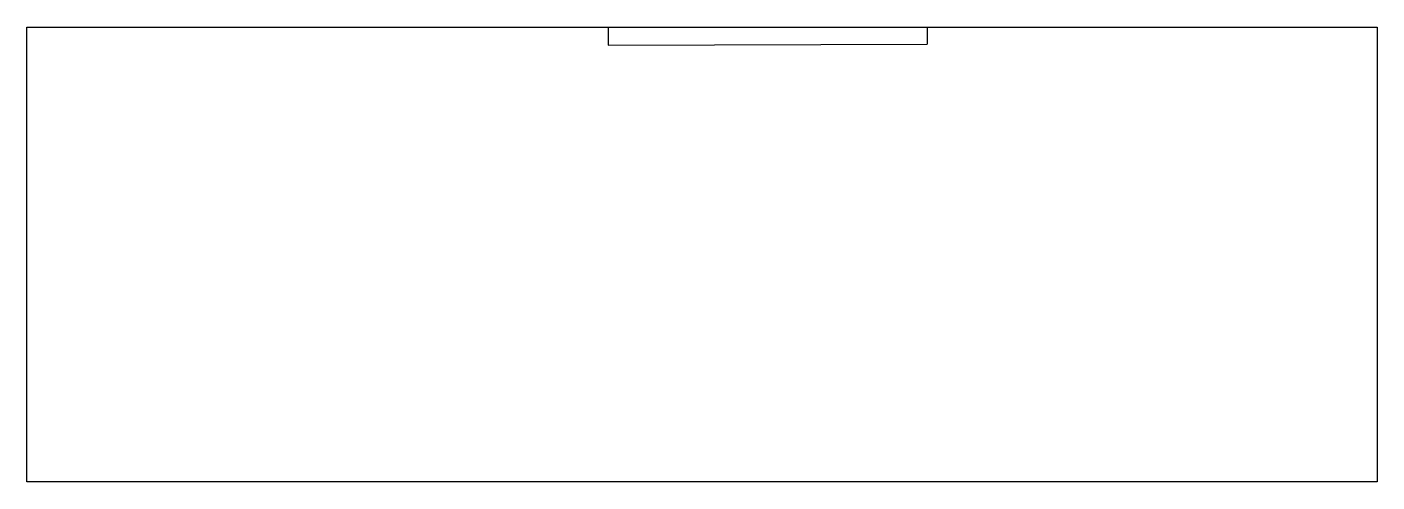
# Model space of a CAD drawing. Extents: x 80 to 358, y 111 to 205.
import ezdxf

# ---------------------------------------------------------------- set-up
doc = ezdxf.new("R2010")
doc.units = 0
doc.layers.get('0').update_dxf_attribs({"linetype": 'CONTINUOUS'})

msp = doc.modelspace()

# ---------------------------------------------------------------- linework, layer by layer
at = {"color": 3}
msp.add_lwpolyline([(357.950347, 111.213368), (80.031946, 111.213368), (80.031946, 204.779964), (357.950347, 204.779964), (357.950347, 111.213368), (357.950347, 111.213368)], close=True, dxfattribs=at)
at = {"color": 1}
for points in [[(199.691046, 204.569465), (199.691046, 201.069464), (265.352248, 201.283665)], [(265.352248, 204.619464), (265.352248, 201.283665)]]:
    msp.add_lwpolyline(points, dxfattribs=at)

doc.saveas('drawing.dxf')
